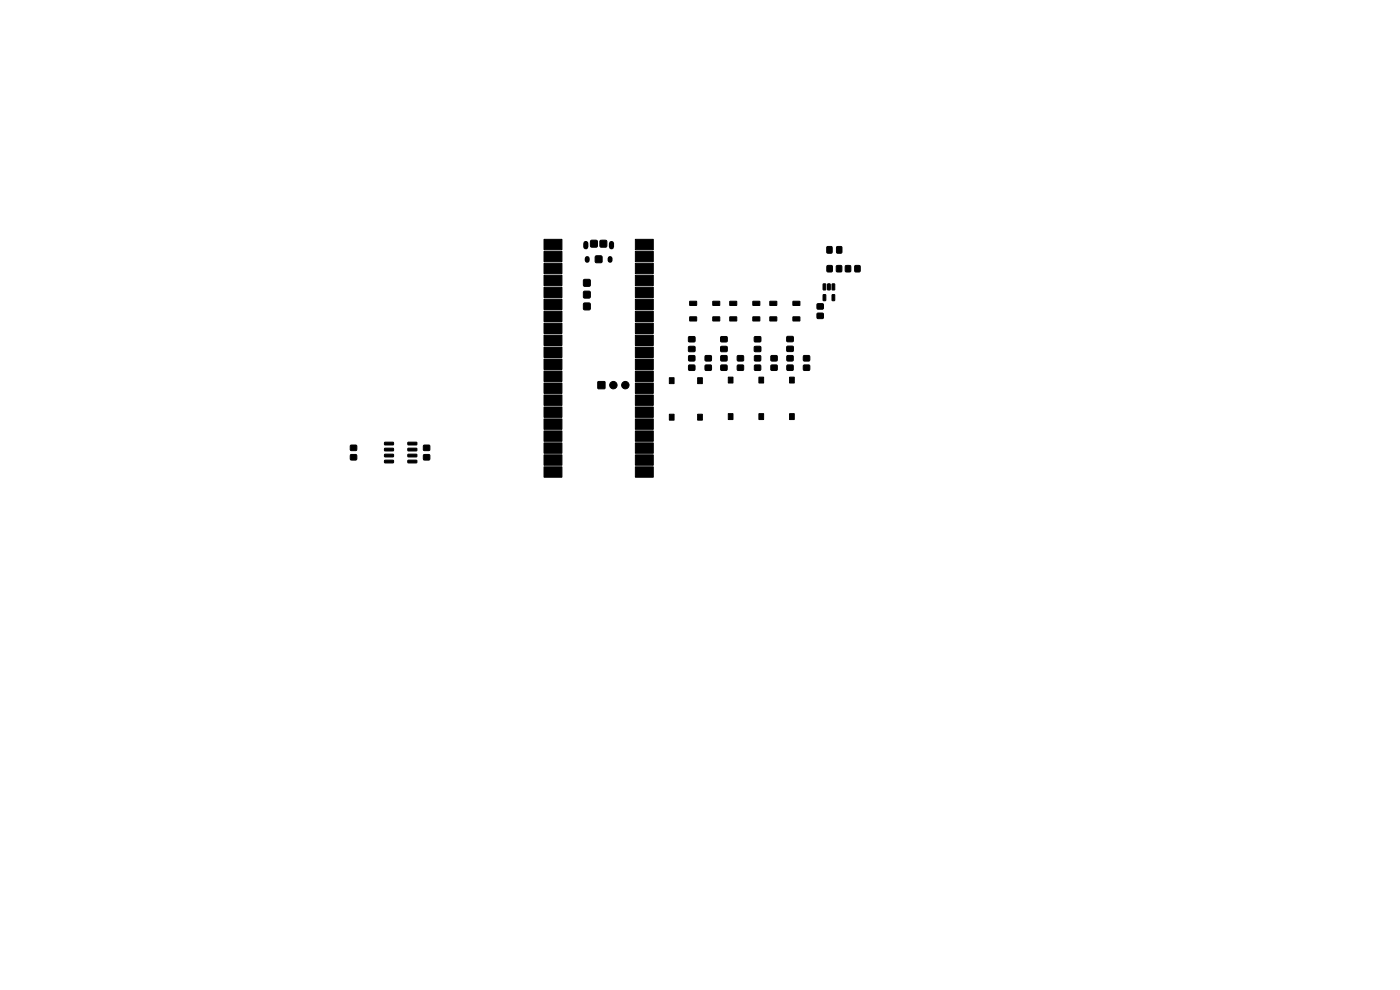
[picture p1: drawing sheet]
<svg xmlns="http://www.w3.org/2000/svg" width="297mm" height="210mm" viewBox="0 0 297 210" stroke-linecap="round" stroke-linejoin="round" font-family="sans-serif">
<g fill="#000" stroke="#000" stroke-width=".21">
<path d="M115.4 50.8h3.8v2.2h-3.8zM115.4 53.3h3.8v2.2h-3.8zM115.4 55.9h3.8v2.2h-3.8zM123.8 59.4l.2-.1h1.1l.1 .3v1l-.3 .2-1-.1-.2-.2zM125.3 51.1l.2-.1h1.1l.1 .3v1l-.3 .2-1-.1-.2-.2zM126.3 54.4l.3-.1h1l.2 .3-.1 1-.3 .2-1-.1-.2-.2zM127.3 51.1l.2-.1h1.1l.1 .3v1l-.2 .2-1.1-.1-.2-.2zM134.8 50.8h3.8v2.2h-3.8zM134.8 53.3h3.8v2.2h-3.8zM134.8 55.9h3.8v2.2h-3.8zM175.4 52.3h1.1v1.4h-1.1zM175.5 56.4h1v1.2h-1z"/>
<path d="M177.5 56.4h1v1.2h-1zM177.5 52.3h1.1v1.4h-1.1zM179.4 56.4h1v1.2h-1zM181.4 56.4h1v1.2h-1zM115.4 58.4h3.8v2.2h-3.8zM115.4 60.9h3.8v2.2h-3.8zM115.4 63.5h3.8v2.2h-3.8zM115.4 66h3.8v2.2h-3.8zM115.4 68.6h3.8v2.2h-3.8zM115.4 71.1h3.8v2.2h-3.8zM115.4 73.6h3.8v2.2h-3.8zM115.4 76.2h3.8v2.2h-3.8z"/>
<path d="M123.8 61.9l.2-.1h1.1l.1 .3v1l-.3 .2-1-.1-.2-.2zM123.8 64.4l.2-.1h1.1l.1 .3v1l-.3 .2-1-.1-.2-.2zM134.8 58.4h3.8v2.2h-3.8zM134.8 60.9h3.8v2.2h-3.8zM134.8 63.5h3.8v2.2h-3.8zM134.8 66h3.8v2.2h-3.8zM134.8 68.6h3.8v2.2h-3.8zM134.8 71.1h3.8v2.2h-3.8zM134.8 73.6h3.8v2.2h-3.8zM134.8 76.2h3.8v2.2h-3.8zM146.1 73.5h1.3v1.1h-1.3zM146.1 71.4h1.3v1.1h-1.3z"/>
<path d="M146.3 63.9h1.4l.1 .8-1.4 .1zM146.3 67.2h1.4l.1 .8-1.4 .1zM146.1 77.5h1.3v1h-1.3zM146.1 75.5h1.3v1h-1.3zM149.6 75.5h1.3v1h-1.3zM149.6 77.5h1.3v1h-1.3zM151.2 67.2h1.4l.1 .8-1.4 .1zM151.2 63.9h1.4l.1 .8-1.4 .1zM152.9 73.5h1.3v1.1h-1.3zM152.9 71.4h1.3v1.1h-1.3zM152.9 77.5h1.3v1h-1.3zM152.9 75.5h1.3v1h-1.3z"/>
<path d="M154.8 63.9h1.4l.1 .8-1.4 .1zM154.8 67.2h1.4l.1 .8-1.4 .1zM156.4 75.5h1.3v1h-1.3zM156.4 77.5h1.3v1h-1.3zM159.7 67.2h1.4l.1 .8-1.4 .1zM159.7 63.9h1.4l.1 .8-1.4 .1zM160.1 73.5h1.3v1.1h-1.3zM160.1 71.4h1.3v1.1h-1.3zM160.1 77.5h1.2v1h-1.2zM160.1 75.5h1.2v1h-1.2zM163.3 63.9h1.4l.1 .8-1.4 .1zM163.3 67.2h1.4l.1 .8-1.4 .1z"/>
<path d="M163.6 75.5h1.2v1h-1.2zM163.6 77.5h1.2v1h-1.2zM166.9 73.5h1.4v1h-1.4zM166.9 71.4h1.4v1h-1.4zM167 77.5h1.2v1h-1.2zM167 75.5h1.2v1h-1.2zM168.2 67.2h1.4l.1 .8-1.4 .1zM168.2 63.9h1.4l.1 .8-1.4 .1zM170.5 75.5h1.2v1h-1.2zM170.5 77.5h1.2v1h-1.2zM173.4 66.5h1.2v1h-1.2zM173.4 64.5h1.2v1h-1.2z"/>
<path d="M174.6 62.5l.6 .1-.1 1.2-.5-.1zM174.6 60.2l.6 .1-.1 1.2-.5-.1zM175.6 60.2l.5 .1v1.2l-.5-.1zM176.5 62.5l.6 .1-.1 1.2-.5-.1zM176.5 60.2l.6 .1-.1 1.2-.5-.1zM74.4 94.5h1.2v1h-1.2zM74.4 96.5h1.2v1h-1.2zM81.6 93.8h1.8l.1 .5-1.9 .1zM81.6 95.1h1.8l.1 .5-1.9 .1zM81.6 96.4l1.8-.1 .1 .5-1.9 .1zM81.6 97.6h1.8l.1 .5-1.9 .1zM86.5 97.6h1.9v.5l-1.8 .1z"/>
<path d="M86.5 96.4l1.9-.1v.5l-1.8 .1zM86.5 95.1h1.9v.5l-1.8 .1zM86.5 93.8h1.9v.5l-1.8 .1zM89.9 96.5h1.2v1h-1.2zM89.9 94.5h1.2v1h-1.2zM115.4 78.7h3.8v2.2h-3.8zM115.4 81.3h3.8v2.2h-3.8zM115.4 83.8h3.8v2.2h-3.8zM115.4 86.3h3.8v2.2h-3.8zM115.4 88.9h3.8v2.2h-3.8zM115.4 91.4h3.8v2.2h-3.8zM115.4 94h3.8v2.2h-3.8z"/>
<path d="M115.4 96.5h3.8v2.2h-3.8zM126.9 81h1.4v1.4h-1.4zM134.8 78.7h3.8v2.2h-3.8zM134.8 81.3h3.8v2.2h-3.8zM134.8 83.8h3.8v2.2h-3.8zM134.8 86.3h3.8v2.2h-3.8zM134.8 88.9h3.8v2.2h-3.8zM134.8 91.4h3.8v2.2h-3.8zM134.8 94h3.8v2.2h-3.8zM134.8 96.5h3.8v2.2h-3.8zM142 87.9h1v1.2h-1zM142 80.1h1v1.3h-1z"/>
<path d="M148 87.9h1v1.2h-1zM148 80.1h1v1.3h-1zM154.5 87.8h1v1.2h-1zM154.5 80h1v1.3h-1zM161 87.8h1v1.2h-1zM161 80h1v1.3h-1zM167.5 87.8h1v1.2h-1zM167.5 80h1v1.3h-1zM115.4 99h3.8v2.2h-3.8zM134.8 99h3.8v2.2h-3.8z"/>
<circle cx="130.1" cy="81.7" r=".79"/>
<circle cx="132.7" cy="81.7" r=".79"/>
</g>
<path d="M124.3 51.7v.7M124.6 54.8v.4M129.4 54.8v.4M129.7 51.7v.7" fill="none" stroke="#000" stroke-width="1.1"/>
</svg>
